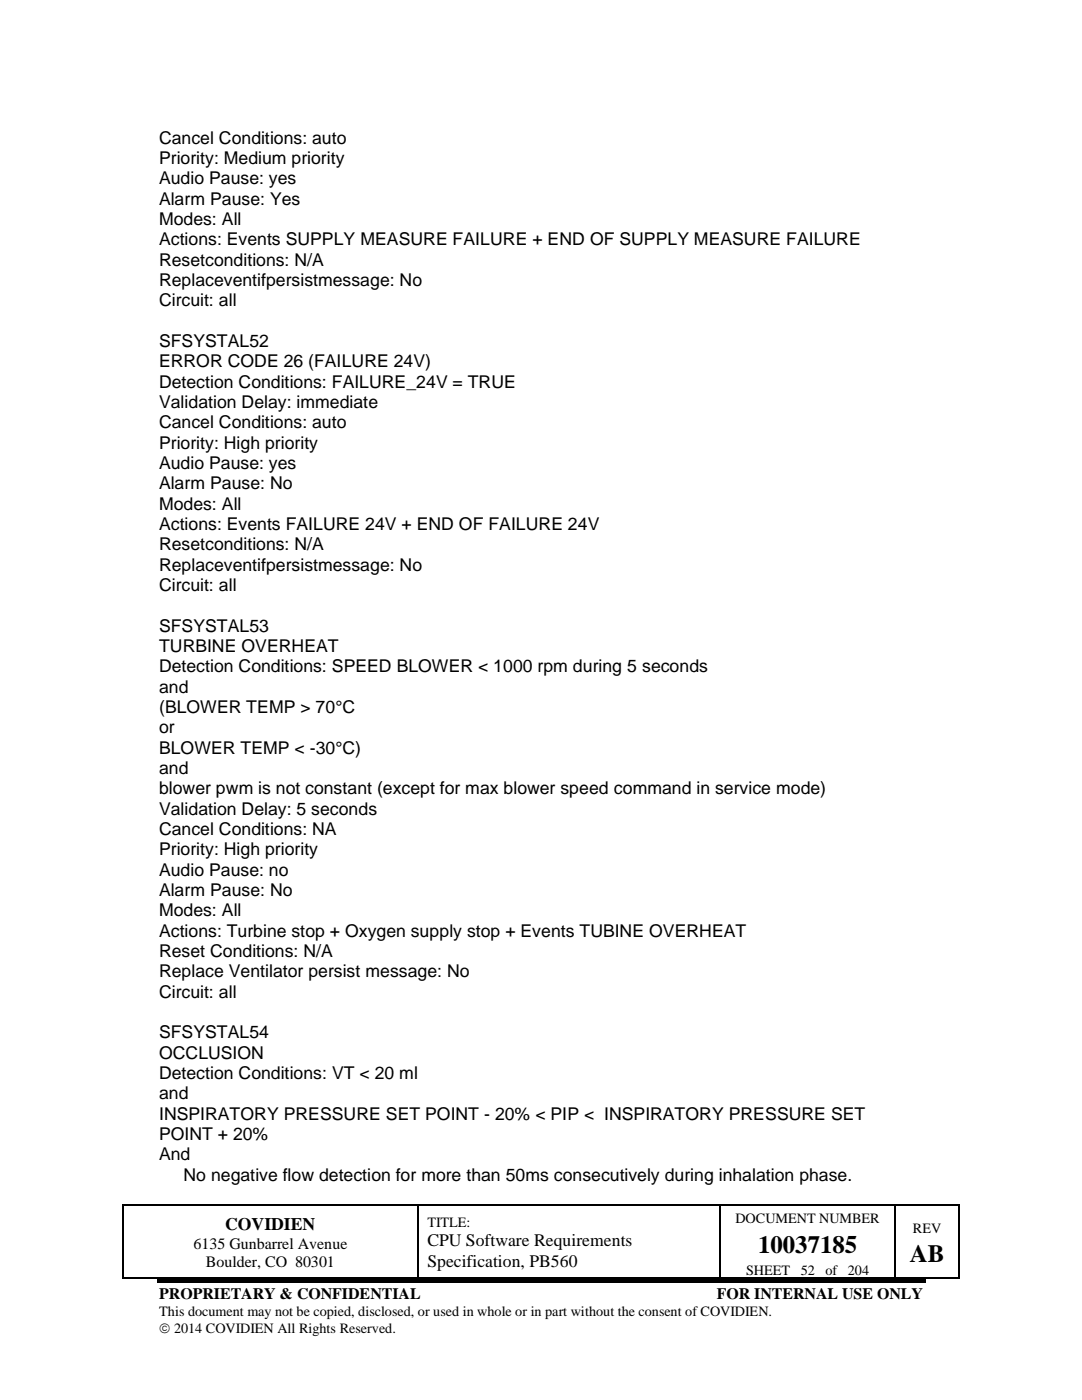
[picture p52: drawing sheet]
<svg xmlns="http://www.w3.org/2000/svg" width="216mm" height="279mm" viewBox="0 0 216 279" stroke-linecap="round" stroke-linejoin="round" font-family="sans-serif">
<defs><g id="words">
<g font-size="5">
<text x="151.3" y="250">10037185</text>
<text x="181.6" y="251.9">AB</text>
</g>
<g font-size="3.5">
<text x="31.8" y="28.7">Cancel Conditions: auto</text>
<text x="31.8" y="32.8">Priority: Medium priority</text>
<text x="31.8" y="36.8">Audio Pause: yes</text>
<text x="31.8" y="40.9">Alarm Pause: Yes</text>
<text x="31.8" y="44.9">Modes: All</text>
<text x="31.8" y="49">Actions: Events SUPPLY MEASURE FAILURE + END OF SUPPLY MEASURE FAILURE</text>
<text x="31.8" y="53.1">Resetconditions: N/A</text>
<text x="31.8" y="57.1">Replaceventifpersistmessage: No</text>
<text x="31.8" y="61.1">Circuit: all</text>
<text x="31.8" y="69.3">SFSYSTAL52</text>
<text x="31.8" y="73.3">ERROR CODE 26 (FAILURE 24V)</text>
<text x="31.8" y="77.4">Detection Conditions: FAILURE_24V = TRUE</text>
<text x="31.8" y="81.5">Validation Delay: immediate</text>
<text x="31.8" y="85.5">Cancel Conditions: auto</text>
<text x="31.8" y="89.5">Priority: High priority</text>
<text x="31.8" y="93.6">Audio Pause: yes</text>
<text x="31.8" y="97.7">Alarm Pause: No</text>
<text x="31.8" y="101.7">Modes: All</text>
<text x="31.8" y="105.8">Actions: Events FAILURE 24V + END OF FAILURE 24V</text>
<text x="31.8" y="109.8">Resetconditions: N/A</text>
<text x="31.8" y="113.9">Replaceventifpersistmessage: No</text>
<text x="31.8" y="118">Circuit: all</text>
<text x="31.8" y="126.1">SFSYSTAL53</text>
<text x="31.8" y="130.1">TURBINE OVERHEAT</text>
<text x="31.8" y="134.2">Detection Conditions: SPEED BLOWER &lt; 1000 rpm during 5 seconds</text>
<text x="31.8" y="138.2">and</text>
<text x="31.8" y="142.3">(BLOWER TEMP &gt; 70°C</text>
<text x="31.8" y="146.4">or</text>
<text x="31.8" y="150.4">BLOWER TEMP &lt; -30°C)</text>
<text x="31.8" y="154.5">and</text>
<text x="31.8" y="158.5">blower pwm is not constant (except for max blower speed command in service mode)</text>
<text x="31.8" y="162.6">Validation Delay: 5 seconds</text>
<text x="31.8" y="166.6">Cancel Conditions: NA</text>
<text x="31.8" y="170.7">Priority: High priority</text>
<text x="31.8" y="174.8">Audio Pause: no</text>
<text x="31.8" y="178.8">Alarm Pause: No</text>
<text x="31.8" y="182.9">Modes: All</text>
<text x="31.8" y="186.9">Actions: Turbine stop + Oxygen supply stop + Events TUBINE OVERHEAT</text>
<text x="31.8" y="191">Reset Conditions: N/A</text>
<text x="31.8" y="195.1">Replace Ventilator persist message: No</text>
<text x="31.8" y="199.1">Circuit: all</text>
<text x="31.8" y="207.2">SFSYSTAL54</text>
<text x="31.8" y="211.3">OCCLUSION</text>
<text x="31.8" y="215.3">Detection Conditions: VT &lt; 20 ml</text>
<text x="31.8" y="219.4">and</text>
<text x="31.8" y="223.4">INSPIRATORY PRESSURE SET POINT - 20% &lt; PIP &lt; INSPIRATORY PRESSURE SET</text>
<text x="31.8" y="227.5">POINT + 20%</text>
<text x="31.8" y="231.6">And</text>
<text x="36.6" y="235.6">No negative flow detection for more than 50ms consecutively during inhalation phase.</text>
<text x="44.9" y="245.4">COVIDIEN</text>
<text x="85.3" y="248.7">CPU Software Requirements</text>
<text x="85.3" y="252.8">Specification, PB560</text>
</g>
<g font-size="3.2">
<text x="38.6" y="249.2">6135 Gunbarrel Avenue</text>
<text x="41.1" y="252.8">Boulder, CO 80301</text>
<text x="31.8" y="259.3">PROPRIETARY &amp; CONFIDENTIAL</text>
<text x="143" y="259.3">FOR INTERNAL USE ONLY</text>
</g>
<g font-size="2.8">
<text x="85.3" y="244.8">TITLE:</text>
<text x="146.8" y="244">DOCUMENT NUMBER</text>
<text x="182.2" y="246">REV</text>
<text x="148.9" y="254.4">SHEET</text>
<text x="159.8" y="254.4">52</text>
<text x="164.7" y="254.4">of 204</text>
<text x="31.8" y="262.7">This document may not be copied, disclosed, or used in whole or in part without the consent of COVIDIEN.</text>
<text x="31.8" y="266.1">© 2014 COVIDIEN All Rights Reserved.</text>
</g>
</g></defs>
<g fill="#000">
<path d="M24.5 240.4h.2v.3h-.2z" fill-rule="evenodd"/>
<path d="M24.5 240.4h.2v.3h-.2z" fill-rule="evenodd"/>
<path d="M24.5 255h.2v.2h-.2z" fill-rule="evenodd"/>
<path d="M24.5 255h.2v.2h-.2z" fill-rule="evenodd"/>
<path d="M31.3 255.3h153.4v.7h-153.4z" fill-rule="evenodd"/>
<path d="M83.2 240.4h.3v.3h-.3z" fill-rule="evenodd"/>
<path d="M83.2 255h.3v.2h-.3z" fill-rule="evenodd"/>
<path d="M143.6 240.4h.2v.3h-.2z" fill-rule="evenodd"/>
<path d="M143.6 255h.2v.2h-.2z" fill-rule="evenodd"/>
<path d="M178.5 240.4h.3v.3h-.3z" fill-rule="evenodd"/>
<path d="M178.5 255h.3v.2h-.3z" fill-rule="evenodd"/>
<path d="M191.2 240.4h.3v.3h-.3z" fill-rule="evenodd"/>
<path d="M191.2 240.4h.3v.3h-.3z" fill-rule="evenodd"/>
<path d="M191.2 255h.3v.2h-.3z" fill-rule="evenodd"/>
<path d="M191.2 255h.3v.2h-.3z" fill-rule="evenodd"/>
</g>
<g fill="none" stroke="#000" stroke-width=".25">
<path d="M24.6 240.7v14.3M24.7 240.5h58.5M24.7 255.1h58.5M83.4 240.7v14.3M83.5 240.5h60.1M83.5 255.1h60.1M143.7 240.7v14.3M143.8 240.5h34.7M143.8 255.1h34.7M178.6 240.7v14.3M178.8 240.5h12.4M178.8 255.1h12.4"/>
<path d="M191.3 240.7v14.3"/>
</g>
<use href="#words"/>
</svg>
